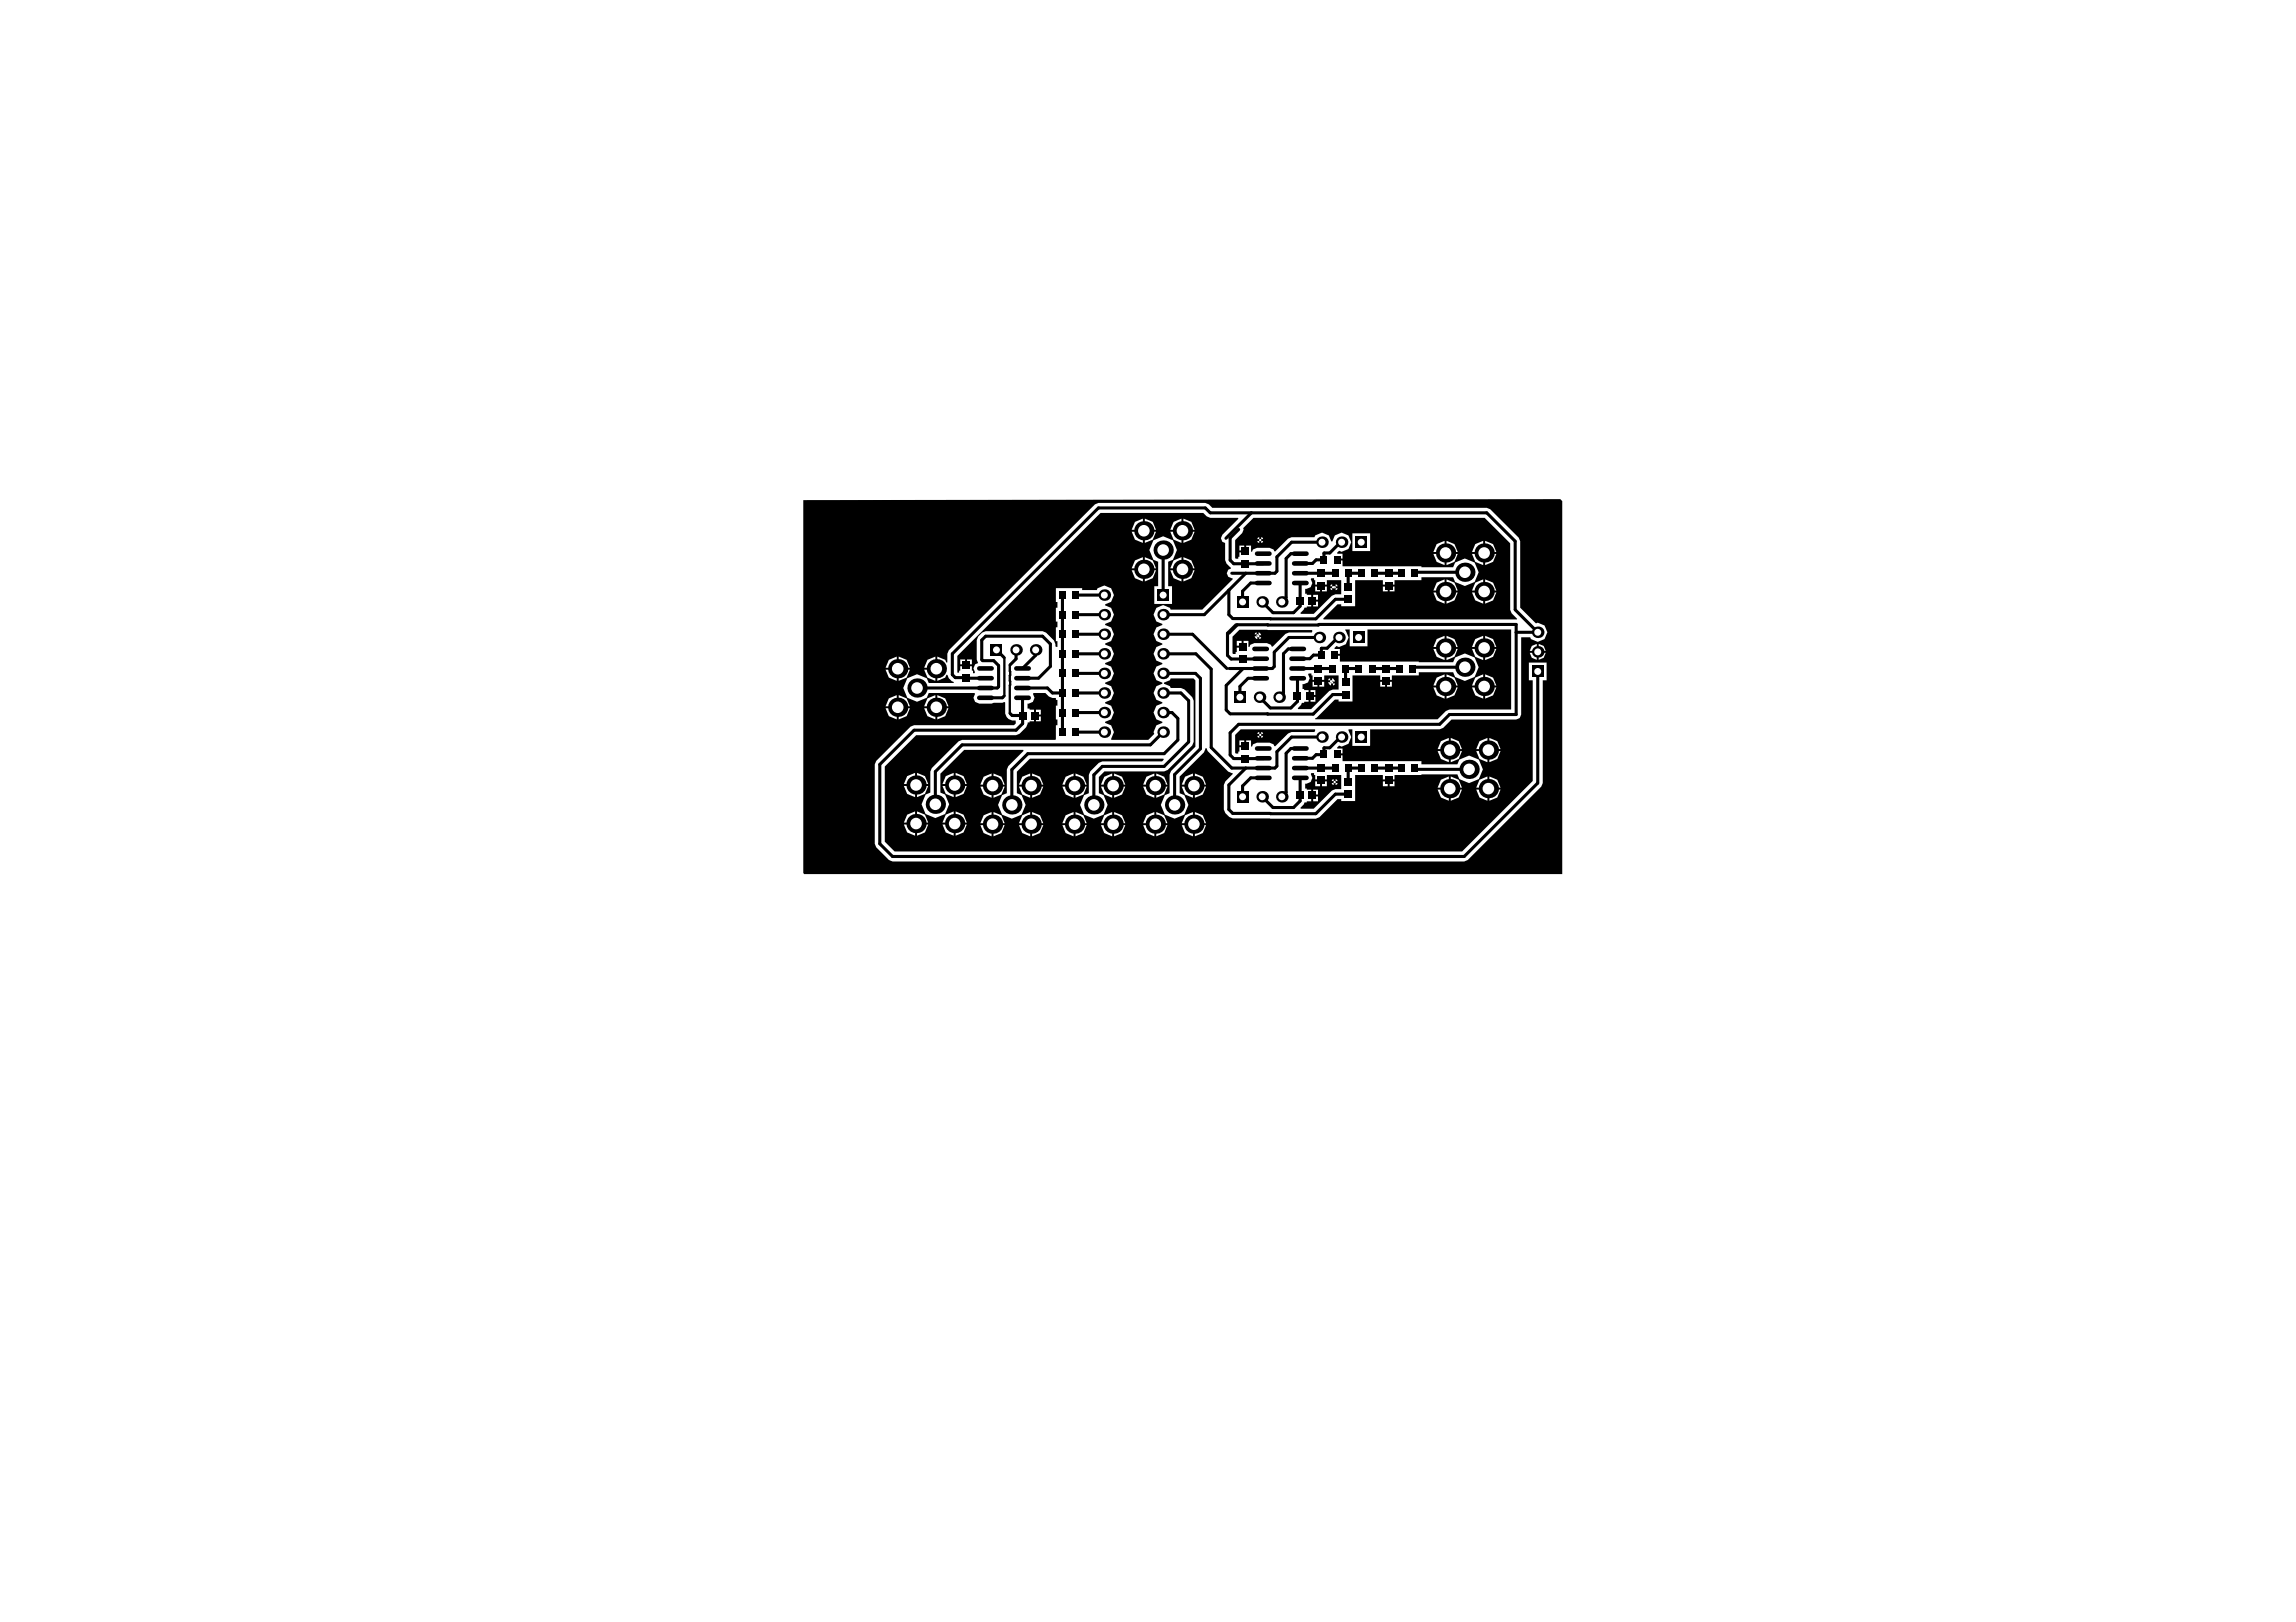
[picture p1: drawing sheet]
<svg xmlns="http://www.w3.org/2000/svg" width="297mm" height="210mm" viewBox="0 0 297 210" stroke-linecap="round" stroke-linejoin="round" font-family="sans-serif">
<g fill="#000">
<path d="M103.9 64.7v48.3l.1 .1h98.1v-48.3l-.2-.2zM117.4 87.8l1.2-.5 1.3 .5 .3 .6h3.2v-.1l-.3-.2-.4-.3-.1-.5h-.2l-.1 .4-1 .4v-3.1l1 .4 .1 .3h.2v-1.1l.1-.4 18.9-18.9 .5-.2h13.8l.5 .2 .4 .4h35.5l.5 .2 3.7 3.7 .2 .4v8.6l2 2.1 .2-.1 .9 .3 .4 .9-.4 .9-.9 .4-.8-.4-.1-.2h-1.2v10l-.2 .4-.5 .2h-8.3l-1.1 1.1-.4 .2h-9v2.1h-2.3v-2.1h-.5l.3 1-.4 .9-.8 .3-.4-.1-.2 .3v.1h.7v.6h-.7v.2h.7v.8h10.2v.4h4.6l.3-.6 1.3-.5 1.2 .5 .5 1.3-.5 1.2-1.2 .5-1.3-.5-.3-.6-8.1 .1v.6h-1.5v-.6h-3.6v3.4h-1.8v-.3h-.5l-2.3 2.4-.5 .1h-10.7l-.5-.2-.5-.5-.2-.4v-3.2l.2-.5 1-.9-.1-.2-.5-.1-2.7-2.7-.1-.4h-.2l-.1 .6-3.2 3.1v2.1l.6 .3 .5 1.3-.5 1.2-1.2 .5-1.3-.5-.5-1.2 .5-1.3 .6-.3v-2.4l.2-.4 3.2-3.2v-8.6l-.3-.2h-2.9l-.1 .2-.8 .3v.2l.8 .3 .1 .2h1.3l.4 .2 1 1 .2 .5v5.3l-.2 .5-3.1 3.1-.5 .2h-7.7l-.7 .8v2l.6 .3 .5 1.3-.5 1.2-1.3 .5-1.2-.5-.6-1.2 .6-1.3 .6-.3v-2.3l.2-.5 1.1-1.1 .4-.2h7.7l.3-.2-.1-.1h-17.3l-1.6 1.7v2.7l.6 .3 .5 1.3-.5 1.2-1.3 .5-1.3-.5-.5-1.2 .5-1.3 .7-.3v-3l.1-.5 2-1.9v-.2h-7.7l-3 3.1v2.5l.6 .2 .5 1.3-.5 1.2-1.3 .6-1.3-.6-.5-1.2 .5-1.3 .7-.2v-2.7l.2-.5 3.4-3.5 .5-.2h12l.1-1.9h.2v-.7h-.2v-1.8h.2v-.7h-.2v-.3h-.4l-.5-.2-.5-.4h-1.5l-.1 .1 .2 .5-.2 .5-.7 .3v.6h.3v.1h.6v1.5h-.6v.2h-.2l-.2 .6-.9 .9-.4 .1h-13l-4 4.1v9.7l1.2 1.3h73.5l9.1-9.1v-13.1h-.5v-2.3h2.3v2.3h-.5v13.3l-.2 .5-9.5 9.5-.5 .2h-73.9l-.5-.2-1.6-1.7-.2-.4v-10.3l.2-.4 4.4-4.5 .5-.2h12.9l.2-.2v-.4a1.1 1.1 0 0 1-1.4-.9v-1.4l-.1-.1-.2 .1h-1.1l-.3 .2h-1.6l-.5-.3-.3-.5 .2-.5v-.1h-5.9l-.3 .6-1.3 .5-1.2-.5-.5-1.3zM198.2 83.6l.6-.3v.9h-.9zM199.1 83.3l.6 .3 .3 .6h-.9zM197.9 84.5h.9v.9l-.6-.3zM199.1 84.5h.9l-.3 .6-.6 .3zM115 85.4l1-.4v1.4h-1.4zM120 85.4l1-.4v1.4h-1.4zM116.3 85l1 .4 .4 1h-1.4zM114.6 86.7h1.4v1.4l-1-.4zM119.6 86.7h1.4v1.4l-1-.4zM116.3 86.7h1.4l-.4 1-1 .4zM115 90.4l1-.4v1.4h-1.4zM120 90.4l1-.4v1.4h-1.4zM116.3 90l1 .4 .4 1h-1.4zM121.3 90l1 .4 .4 1h-1.4zM134 91.8h.7v.7h-.7zM114.6 91.7h1.4v1.4l-1-.4zM119.6 91.7h1.4v1.4l-1-.4zM116.3 91.7h1.4l-.4 1-1 .4zM121.3 91.7h1.4l-.4 1-1 .4zM134 92.7h.7v.6h-.7zM191.4 95.9l1-.4v1.4h-1.4zM186.4 95.9l1-.4v1.4h-1.4zM192.7 95.5l1 .4 .4 1h-1.4zM187.7 95.5l1 .4 .4 1h-1.4zM186 97.2h1.4v1.4l-1-.4zM191 97.2h1.4v1.4l-1-.4zM187.7 97.2h1.4l-.4 1-1 .4zM192.7 97.2h1.4l-.4 1-1 .4zM117.4 100.4l1-.4v1.5h-1.5zM122.4 100.4l1-.4v1.5h-1.5zM118.6 100l1.1 .4 .4 1.1h-1.5zM123.6 100l1.1 .4 .4 1.1h-1.5zM137.9 100.5l1-.4v1.4h-1.5zM132.3 100.5l1-.4v1.4h-1.5zM142.9 100.5l1-.4v1.4h-1.5zM148.3 100.5l1-.4v1.4h-1.4zM127.3 100.5l1-.4v1.4h-1.5zM153.3 100.5l1-.4v1.4h-1.4zM139.1 100.1l1.1 .4 .4 1h-1.5zM133.5 100.1l1.1 .4 .4 1h-1.5zM144.1 100.1l1.1 .4 .4 1h-1.5zM149.6 100.1l1 .4 .4 1h-1.4zM128.5 100.1l1.1 .4 .4 1h-1.5zM154.6 100.1l1 .4 .4 1h-1.4zM178.9 101.1h.6v.6h-.6zM179.8 101.1h.6v.6h-.6zM191.4 100.9l1-.4v1.4h-1.4zM186.4 100.9l1-.4v1.4h-1.4zM192.7 100.5l1 .4 .4 1h-1.4zM187.7 100.5l1 .4 .4 1h-1.4zM116.9 101.7h1.5v1.5l-1-.5zM121.9 101.7h1.5v1.5l-1-.5zM118.6 101.7h1.5l-.4 1-1.1 .5zM123.6 101.7h1.5l-.4 1-1.1 .5zM126.8 101.8h1.5v1.4l-1-.4zM131.8 101.8h1.5v1.4l-1-.4zM137.4 101.8h1.5v1.4l-1-.4zM142.4 101.8h1.5v1.4l-1-.4zM147.9 101.8h1.4v1.4l-1-.4zM152.9 101.8h1.4v1.4l-1-.4zM128.5 101.8h1.5l-.4 1-1.1 .4zM133.5 101.8h1.5l-.4 1-1.1 .4zM139.1 101.8h1.5l-.4 1-1.1 .4zM144.1 101.8h1.5l-.4 1-1.1 .4zM149.6 101.8h1.4l-.4 1-1 .4zM154.6 101.8h1.4l-.4 1-1 .4zM186 102.2h1.4v1.4l-1-.4zM191 102.2h1.4v1.4l-1-.4zM187.7 102.2h1.4l-.4 1-1 .4zM192.7 102.2h1.4l-.4 1-1 .4zM117.4 105.4l1-.4v1.4h-1.5zM122.4 105.4l1-.4v1.4h-1.5zM118.6 105l1.1 .4 .4 1h-1.5zM123.6 105l1.1 .4 .4 1h-1.5zM137.9 105.5l1-.4v1.4h-1.5zM132.3 105.5l1-.4v1.4h-1.5zM142.9 105.5l1-.4v1.4h-1.5zM148.3 105.5l1-.4v1.4h-1.4zM127.3 105.5l1-.4v1.4h-1.5zM153.3 105.5l1-.4v1.4h-1.4zM139.1 105.1l1.1 .4 .4 1h-1.5zM133.5 105.1l1.1 .4 .4 1h-1.5zM144.1 105.1l1.1 .4 .4 1h-1.5zM149.6 105.1l1 .4 .4 1h-1.4zM128.5 105.1l1.1 .4 .4 1h-1.5zM154.6 105.1l1 .4 .4 1h-1.4zM116.9 106.7h1.5v1.4l-1-.4zM121.9 106.7h1.5v1.4l-1-.4zM118.6 106.7h1.5l-.4 1-1.1 .4zM123.6 106.7h1.5l-.4 1-1.1 .4zM126.8 106.8h1.5v1.4l-1-.4zM131.8 106.8h1.5v1.4l-1-.4zM137.4 106.8h1.5v1.4l-1-.4zM142.4 106.8h1.5v1.4l-1-.4zM147.9 106.8h1.4v1.4l-1-.4zM152.9 106.8h1.4v1.4l-1-.4zM128.5 106.8h1.5l-.4 1-1.1 .4zM133.5 106.8h1.5l-.4 1-1.1 .4zM139.1 106.8h1.5l-.4 1-1.1 .4zM144.1 106.8h1.5l-.4 1-1.1 .4zM149.6 106.8h1.4l-.4 1-1 .4zM154.6 106.8h1.4l-.4 1-1 .4z"/>
<path d="M160.8 68.4l.1 .1-.2 .5-.9 .9v2.3l.1 .1h.3v-.2h.1v-.6h.8v-.1h.1v-.8h.7v.8h.1l.1-.3 .5-.2h1.6l.6 .2 .1 .2 .1 .1 1.6-1.7 .5-.2h3l.1-.2 .8-.4 .9 .4 .3 .8h.2l.3-.8 .9-.4 .8 .4 .4 .9-.4 .8-.8 .4-.4-.1-.2 .2v.2h.7v.6h-.7v.2h.7v.8h10.2v.1h4.1l.3-.6 1.2-.5 1.3 .5 .5 1.3-.5 1.2-1.3 .5-1.2-.5-.3-.6h-4.1v.4h-3.5v.6h-1.5v-.6h-3.6v3.4h-1.8v-.3h-.5l-1.8 1.8v.2h25l.1-.1-.7-.7-.2-.5v-8.6l-3.3-3.3h-29.9zM162.7 69.6l.2-.1v.3h-.2zM163.2 69.5l.1 .1 .1 .2h-.2zM162.7 70h.2v.3l-.2-.1zM163.2 70h.2l-.1 .2-.1 .1zM160.3 70.6h.7v.6h-.7zM175 69h2.3v2.3h-2.3zM190.9 70.4l1-.4v1.4h-1.5zM185.9 70.4l1-.4v1.4h-1.5zM192.1 70l1.1 .4 .4 1h-1.5zM187.1 70l1.1 .4 .4 1h-1.5zM185.4 71.7h1.5v1.4l-1-.4zM190.4 71.7h1.5v1.4l-1-.4zM187.1 71.7h1.5l-.4 1-1.1 .4zM192.1 71.7h1.5l-.4 1-1.1 .4zM190.9 75.4l1-.4v1.4h-1.5zM185.9 75.4l1-.4v1.4h-1.5zM192.1 75l1.1 .4 .4 1h-1.5zM187.1 75l1.1 .4 .4 1h-1.5zM178.9 75.9h.6v.6h-.6zM179.8 75.9h.6v.6h-.6zM185.4 76.7h1.5v1.4l-1-.4zM190.4 76.7h1.5v1.4l-1-.4zM187.1 76.7h1.5l-.4 1-1.1 .4zM192.1 76.7h1.5l-.4 1-1.1 .4z"/>
<path d="M169.6 74.8v.2l.2 .5-.2 .5-.7 .2v.6h.2v.2h.5v1.5h-.5v.1h-.3l-.1 .3-.5 .4 .1 .1h1.7l2.3-2.3 .5-.2h.7v-1.8h-1.8v.6h-1.5v-.6h-.2v-.3zM172.2 75.7l.1-.1v.3h-.2zM172.8 75.6l.2 .1 .1 .2h-.3zM172.1 76.1h.2v.3l-.1-.1zM172.8 76.1h.3l-.1 .2-.2 .1zM170.2 75.9h.6v.6h-.6zM171 75.9h.7v.6h-.7zM169.9 77h.6v.6h-.6zM169.9 77.9h.6v.6h-.6z"/>
<path d="M123.9 84.9v2.1h.2v-.2h.1v-.6h1.5v.6h.2v.3h.2v-.1l-.2-.5 .3-.5 .3-.2-.1-.4v-2.6l.2-.4 .5-.5 .4-.2h7.4l.4 .2 1.1 1 .1 .4v.3l.1 .1h.2v-.7h-.2v-1.8h.2v-.8h-.2v-1.8h.2v-.7h-.2v-1.8h3.4v.3h1.9l.1-.3 .9-.3 .8 .3 .4 .9-.4 .9-.7 .3v.1l.7 .4 .4 .8-.4 .9-.7 .3v.2l.7 .3 .4 .9-.4 .9-.7 .3v.1l.7 .3 .4 .9-.4 .9-.7 .3v.1l.7 .4 .4 .8-.4 .9-.7 .3v.2l.7 .3 .4 .9-.4 .9-.7 .3v.1l.7 .3 .4 .9-.4 .9-.7 .3v.1l.7 .4 .4 .8-.3 1h4.8l.7-.7-.1-.3 .4-.8 .8-.4v-.1l-.8-.3-.4-.9 .4-.9 .8-.3v-.1l-.8-.3-.4-.9 .4-.9 .8-.3v-.2l-.8-.3-.4-.9 .4-.8 .8-.4v-.1l-.8-.3-.4-.9 .4-.9 .8-.3v-.1l-.8-.3-.4-.9 .4-.9 .8-.3v-.2l-.8-.3-.4-.9 .4-.8 .9-.4 .9 .4 .1 .2h4l4-4-.1-.1-.5-.2-.2-.4 .2-.5 .3-.1v-.2l-.5-.5-.2-.4v-2.2l-.4-.2-.1-.4 .1-.5 2.1-2.1v-.1h-3.6l-.5-.2-.4-.4h-13.3zM151.8 67.5l1.1-.4v1.5h-1.5zM146.8 67.5l1.1-.4v1.5h-1.5zM153.1 67.1l1 .4 .5 1.1h-1.5zM148.1 67.1l1 .4 .5 1.1h-1.5zM146.4 68.8h1.5v1.5l-1.1-.5zM151.4 68.8h1.5v1.5l-1.1-.5zM148.1 68.8h1.5l-.5 1-1 .5zM153.1 68.8h1.5l-.5 1-1 .5zM151.8 72.5l1.1-.4v1.4h-1.5zM146.8 72.5l1.1-.4v1.4h-1.5zM153.1 72.1l1 .4 .5 1h-1.5zM148.1 72.1l1 .4 .5 1h-1.5zM146.4 73.8h1.5v1.4l-1.1-.4zM151.4 73.8h1.5v1.4l-1.1-.4zM148.1 73.8h1.5l-.5 1-1 .4zM153.1 73.8h1.5l-.5 1-1 .4zM149.2 69.9l1.3-.5 1.2 .5 .6 1.3-.6 1.2-.6 .3v3.2h.5v2.3h-2.3v-2.3h.5v-3.2l-.6-.3-.5-1.2zM124.2 85.3h.7v.7h-.7zM125.1 85.3h.6v.7h-.6z"/>
<path d="M159.5 82.4v2.1v.1h.4v-.2h.1v-.6h.8v-.1h.1v-.8h.6v.8h.1l.2-.3 .5-.2h1.6l.5 .2 .1 .3h.1l1.7-1.7 .5-.2h2.9l.1-.1-.1-.2h-9.3zM162.4 81.9l.2-.1v.3h-.3zM162.8 81.8l.2 .1 .2 .3h-.4zM162.7 82.2h.1v.1h-.1zM162.3 82.3h.4v.4l-.2-.1zM162.9 82.5h.3l-.1 .1-.2 .1zM160 82.9h.6v.7h-.6z"/>
<path d="M159.8 95.1v2.3l.1 .1h.3v-.2h.1v-.6h.8v-.1h.1v-.8h.7v.8h.1l.1-.3 .5-.2h1.6l.6 .2 .1 .3h.1l1.6-1.7 .5-.2h3l.1-.2-.1-.1h-9.6zM162.7 94.8l.2-.1v.3h-.2zM163.2 94.7l.1 .1 .1 .2h-.2zM162.7 95.2h.2v.3l-.2-.1zM163.2 95.2h.2l-.1 .2-.1 .1zM160.3 95.8h.7v.6h-.7z"/>
<path d="M169.3 87.2l-.1 .1 .2 .5-.2 .5-.7 .2v.7h.2v.1h.6v1.5h-.6v.2h-.3l-.1 .2-.4 .5v.1h1.7l2.4-2.4 .4-.2h.8v-1.8h-1.9v.6h-1.5v-.6h-.1v-.2zM171.9 87.9l.2-.1v.2h-.3zM171.8 88.3h.4v-.1h.1v-.4l.2 .1 .2 .3h-.4v.1h-.1v.4l-.2-.1zM172.5 88.4h.2l-.1 .2-.1 .1zM169.8 88.2h.6v.7h-.6zM170.7 88.2h.6v.7h-.6zM169.5 89.3h.7v.6h-.7zM169.5 90.2h.7v.6h-.7z"/>
<path d="M174 81.5v.1l.5 .9-.4 .9-.9 .3-.3-.1-.3 .3 .1 .1h.6v.6h-.7v.3h.7l.1 .7 14.6 .1 .3-.6 1.2-.5 1.3 .5 .5 1.2-.5 1.3-1.3 .5-1.2-.5-.3-.6h-4.4v.4h-3.5v.6h-1.5v-.6h-3.6v3.4h-1.8v-.3h-.5l-2.4 2.4-.2 .1 .1 .1h15.8l1.1-1.1 .4-.2h8v-10.3h-18.6v2.1h-2.3v-2.1zM190.9 82.7l1-.4v1.4h-1.5zM185.9 82.7l1-.4v1.4h-1.5zM192.1 82.3l1.1 .4 .4 1h-1.5zM187.1 82.3l1.1 .4 .4 1h-1.5zM185.4 84h1.5v1.4l-1-.4zM190.4 84h1.5v1.4l-1-.4zM187.1 84h1.5l-.4 1-1.1 .4zM192.1 84h1.5l-.4 1-1.1 .4zM190.9 87.7l1-.4v1.4h-1.5zM185.9 87.7l1-.4v1.4h-1.5zM192.1 87.3l1.1 .4 .4 1h-1.5zM187.1 87.3l1.1 .4 .4 1h-1.5zM178.6 88.2h.6v.7h-.6zM179.4 88.2h.7v.7h-.7zM185.4 89h1.5v1.4l-1-.4zM190.4 89h1.5v1.4l-1-.4zM187.1 89h1.5l-.4 1-1.1 .4zM192.1 89h1.5l-.4 1-1.1 .4z"/>
<path d="M169.6 100v.2l.2 .5-.2 .5-.7 .2v.6h.2v.2h.5v1.5h-.5v.1h-.3l-.1 .3-.5 .4 .1 .2h1.7l2.3-2.4 .5-.2h.7v-1.8h-1.8v.6h-1.5v-.6h-.2v-.3zM172.4 100.9l.1-.1v.3h-.2zM172.8 100.8l.2 .1 .1 .2h-.3zM172.3 101.3h.2v.3l-.1-.1zM172.8 101.3h.3l-.1 .2-.2 .1zM170.2 101.1h.6v.6h-.6zM171 101.1h.7v.6h-.7zM169.9 102.2h.6v.6h-.6zM169.9 103.1h.6v.6h-.6z"/>
<circle cx="168.2" cy="74.2" r=".2"/>
<circle cx="139.2" cy="87.1" r=".2"/>
<circle cx="167.9" cy="86.5" r=".2"/>
<circle cx="168.2" cy="99.4" r=".2"/>
<circle cx="172.3" cy="88.3" r=".15"/>
</g>
<g fill="none" stroke="#000" stroke-width=".4">
<path d="M137.5 77v17.7M139.2 77h3.7M139.2 79.5h3.7M150.5 71.2v5.8M159 76.4v3.1l.5 .5 10.7 .1 2.6-2.5h1.6M160.2 68.5l-1.1 1.1v2.9l.5 .5 3.8-.1M161.2 74.2l-5.4 5.3h-5.3M161.9 66.4l-3.3 3.3M163.4 75.5h-1.6l-1 1v1.4M168.2 74.2h4.5M168.2 71.6h-1.2l-.6 .7v5l-.6 .6M168.2 75.5v2.9l-.8 .9h-2.7l-1.4-1.4"/>
<path d="M171 70.2h-3.9l-1.9 1.9v1.8l-.3 .3h-5.5M171.2 72.4h-.9l-.5 .5h-1.6M173.6 70.2h-.2l-1.4 1.4h-.7v.8M176.1 74.2h-1.7v1.8M177.8 74.2h3.5M183 74.2l.2 .1M183.2 74.1h6.3M128.9 84.1l1 1M129.9 90.1l-.2 .2h-2.2M130.7 92.3l.2 .3h1.4M131.5 84.1v1.2l-.8 .7M132.3 90.3v2.3"/>
<path d="M132.3 87.8h2.1l1.5-1.6v-2.9l-1-1h-7.4l-.5 .5v2.6l.1 .1h1.5l.6 .6v2.8l-.2 .1h-10.4M132.3 89h3.2l.7 .7h1.3M134 84.1v.7l-1.7 1.7M139.2 94.7h3.7M139.2 92.2h3.7M139.2 87.1h3.7M139.2 84.6h3.7M139.2 82.1h3.7M139.2 89.7h3.7M150.5 84.6h4.2l2 2v10.1l2.7 2.7h5.5l.3-.3v-1.8l1.9-1.9h3.9M150.5 87.1h4.2l.6 .7v9.1l-3.3 3.3v4M150.5 89.7h2.3l1 1v5.3l-3.2 3.2h-8l-1.1 1.1v3.9"/>
<path d="M150.5 92.2h1.1l.8 .8v2.8l-1.8 1.7h-17.6l-2.1 2.1v4.6M150.5 94.7l-1.7 1.7h-24.3l-3.5 3.5v4.2M150.5 82.1h3.8l4.4 4.4M159 82l1.1-1.2h36v11.7h-8.6l-1.2 1.2h-26.1l-1.1 1.1v2.9l.5 .5 3.8-.1M159.9 80.8l-1.1 1.1v2.9l.5 .5 3.8-.1M160.8 86.5l-2.2 2.2v3.2l.5 .5h10.8l2.5-2.5h1.7M161.2 99.4l-2.2 2.2v3.2l.5 .5h10.7l2.6-2.5h1.6M163.1 87.8h-1.6l-1.1 1v1.4M167.9 86.5h4.5M167.9 87.8v3l-.9 .8h-2.7l-1.3-1.4M167.9 84h-1.2l-.7 .6v5.1l-.5 .5M168.2 99.4h4.5"/>
<path d="M168.2 96.9h-1.2l-.6 .6v5.1l-.6 .5M170.7 82.5h-3.9l-1.9 1.9v1.9l-.3 .2h-5.6M170.9 84.8h-1l-.4 .4h-1.6M171.2 97.7h-.9l-.5 .4h-1.6M173.2 82.5h-.1l-1.4 1.4h-.7l-.1 .8M173.6 95.4h-.2l-1.4 1.4h-.7v.8M175.8 86.5h-1.7v1.8M176.1 99.4h-1.7v1.8M177.5 86.5h3.5M177.8 99.4h3.5M182.7 86.5l.2 .2M182.9 86.3h6.6"/>
<path d="M183 99.4l.2 .2h6.9M196.1 81.8h2.8l-2.9-2.9v-8.9l-3.7-3.6h-35.7l-.7-.7h-13.8l-18.9 18.9v2.7l.4 .4 3.9 .1M198.9 86.9v14.4l-9.5 9.5h-73.9l-1.7-1.6v-10.3l4.5-4.4h13.2l.8-.9v-1M163.4 100.7h-1.6l-1 1v1.4M168.2 100.7v3l-.8 .8h-2.7l-1.4-1.4"/>
</g>
<path d="M129.9 85.1v5M130.7 86v6.3" fill="none" stroke="#000" stroke-width=".3"/>
<circle cx="172.3" cy="88.3" r=".15" fill="#fff"/>
<circle cx="162.7" cy="82.2" r=".15" fill="#000"/>
<circle cx="162.7" cy="82.2" r=".15" fill="#fff"/>
<circle cx="172.7" cy="76" r=".15" fill="#000"/>
<circle cx="172.7" cy="76" r=".15" fill="#fff"/>
<circle cx="163" cy="69.9" r=".15" fill="#000"/>
<circle cx="163" cy="69.9" r=".15" fill="#fff"/>
<circle cx="163" cy="95.1" r=".15" fill="#000"/>
<circle cx="163" cy="95.1" r=".15" fill="#fff"/>
<circle cx="172.7" cy="101.2" r=".15" fill="#000"/>
<circle cx="172.7" cy="101.2" r=".15" fill="#fff"/>
<circle cx="172.2" cy="88.2" r=".15" fill="#000"/>
<circle cx="172.2" cy="88.2" r=".15" fill="#fff"/>
<circle cx="162.8" cy="82.3" r=".15" fill="#000"/>
<circle cx="162.8" cy="82.3" r=".15" fill="#fff"/>
<circle cx="172.5" cy="76" r=".15" fill="#000"/>
<circle cx="172.5" cy="76" r=".15" fill="#fff"/>
<path d="M175 81.7h1.5v1.5h-1.5z" fill-rule="evenodd" fill="#000"/>
<circle cx="175.8" cy="82.5" r=".45" fill="#fff"/>
<circle cx="173.6" cy="70.2" r=".75" fill="#000"/>
<circle cx="173.6" cy="70.2" r=".45" fill="#fff"/>
<circle cx="173.6" cy="95.4" r=".75" fill="#000"/>
<circle cx="173.6" cy="95.4" r=".45" fill="#fff"/>
<path d="M128.2 83.4h1.5v1.5h-1.5z" fill-rule="evenodd" fill="#000"/>
<circle cx="128.9" cy="84.1" r=".45" fill="#fff"/>
<circle cx="165.5" cy="90.2" r=".75" fill="#000"/>
<circle cx="165.5" cy="90.2" r=".45" fill="#fff"/>
<circle cx="198.9" cy="84.4" r=".75" fill="#000"/>
<circle cx="198.9" cy="84.4" r=".45" fill="#fff"/>
<circle cx="170.7" cy="82.5" r=".75" fill="#000"/>
<circle cx="170.7" cy="82.5" r=".45" fill="#fff"/>
<circle cx="173.2" cy="82.5" r=".75" fill="#000"/>
<circle cx="173.2" cy="82.5" r=".45" fill="#fff"/>
<circle cx="171" cy="70.2" r=".75" fill="#000"/>
<circle cx="171" cy="70.2" r=".45" fill="#fff"/>
<circle cx="150.5" cy="94.7" r=".75" fill="#000"/>
<circle cx="150.5" cy="94.7" r=".45" fill="#fff"/>
<circle cx="150.5" cy="84.6" r=".75" fill="#000"/>
<circle cx="150.5" cy="84.6" r=".45" fill="#fff"/>
<path d="M198.2 86.1h1.5v1.5h-1.5z" fill-rule="evenodd" fill="#000"/>
<circle cx="198.9" cy="86.9" r=".45" fill="#fff"/>
<circle cx="187.6" cy="102.1" r="1.25" fill="#000"/>
<circle cx="187.6" cy="102.1" r=".75" fill="#fff"/>
<circle cx="187.6" cy="97.1" r="1.25" fill="#000"/>
<circle cx="187.6" cy="97.1" r=".75" fill="#fff"/>
<circle cx="187" cy="83.9" r="1.25" fill="#000"/>
<circle cx="187" cy="83.9" r=".75" fill="#fff"/>
<circle cx="187" cy="88.8" r="1.25" fill="#000"/>
<circle cx="187" cy="88.8" r=".75" fill="#fff"/>
<circle cx="189.5" cy="86.3" r="1.25" fill="#000"/>
<circle cx="189.5" cy="86.3" r=".75" fill="#fff"/>
<circle cx="187" cy="76.5" r="1.25" fill="#000"/>
<circle cx="187" cy="76.5" r=".75" fill="#fff"/>
<circle cx="187" cy="71.6" r="1.25" fill="#000"/>
<circle cx="187" cy="71.6" r=".75" fill="#fff"/>
<circle cx="171" cy="95.4" r=".75" fill="#000"/>
<circle cx="171" cy="95.4" r=".45" fill="#fff"/>
<path d="M160 102.4h1.5v1.5h-1.5z" fill-rule="evenodd" fill="#000"/>
<circle cx="160.8" cy="103.1" r=".45" fill="#fff"/>
<circle cx="163.3" cy="103.1" r=".75" fill="#000"/>
<circle cx="163.3" cy="103.1" r=".45" fill="#fff"/>
<circle cx="165.8" cy="103.1" r=".75" fill="#000"/>
<circle cx="165.8" cy="103.1" r=".45" fill="#fff"/>
<path d="M160 77.1h1.5v1.5h-1.5z" fill-rule="evenodd" fill="#000"/>
<circle cx="160.8" cy="77.9" r=".45" fill="#fff"/>
<circle cx="163.3" cy="77.9" r=".75" fill="#000"/>
<circle cx="163.3" cy="77.9" r=".45" fill="#fff"/>
<circle cx="165.8" cy="77.9" r=".75" fill="#000"/>
<circle cx="165.8" cy="77.9" r=".45" fill="#fff"/>
<circle cx="154.5" cy="101.7" r="1.25" fill="#000"/>
<circle cx="154.5" cy="101.7" r=".75" fill="#fff"/>
<circle cx="153" cy="68.7" r="1.25" fill="#000"/>
<circle cx="153" cy="68.7" r=".75" fill="#fff"/>
<circle cx="149.5" cy="101.7" r="1.25" fill="#000"/>
<circle cx="149.5" cy="101.7" r=".75" fill="#fff"/>
<circle cx="150.5" cy="92.2" r=".75" fill="#000"/>
<circle cx="150.5" cy="92.2" r=".45" fill="#fff"/>
<circle cx="150.5" cy="89.7" r=".75" fill="#000"/>
<circle cx="150.5" cy="89.7" r=".45" fill="#fff"/>
<circle cx="150.5" cy="87.1" r=".75" fill="#000"/>
<circle cx="150.5" cy="87.1" r=".45" fill="#fff"/>
<circle cx="150.5" cy="79.5" r=".75" fill="#000"/>
<circle cx="150.5" cy="79.5" r=".45" fill="#fff"/>
<path d="M149.7 76.3h1.5v1.5h-1.5z" fill-rule="evenodd" fill="#000"/>
<circle cx="150.5" cy="77" r=".45" fill="#fff"/>
<circle cx="148" cy="68.7" r="1.25" fill="#000"/>
<circle cx="148" cy="68.7" r=".75" fill="#fff"/>
<circle cx="139" cy="101.7" r="1.25" fill="#000"/>
<circle cx="139" cy="101.7" r=".75" fill="#fff"/>
<circle cx="141.5" cy="104.2" r="1.25" fill="#000"/>
<circle cx="141.5" cy="104.2" r=".75" fill="#fff"/>
<circle cx="133.4" cy="101.7" r="1.25" fill="#000"/>
<circle cx="133.4" cy="101.7" r=".75" fill="#fff"/>
<circle cx="128.4" cy="101.7" r="1.25" fill="#000"/>
<circle cx="128.4" cy="101.7" r=".75" fill="#fff"/>
<circle cx="130.9" cy="104.2" r="1.25" fill="#000"/>
<circle cx="130.9" cy="104.2" r=".75" fill="#fff"/>
<circle cx="131.5" cy="84.1" r=".75" fill="#000"/>
<circle cx="131.5" cy="84.1" r=".45" fill="#fff"/>
<circle cx="134" cy="84.1" r=".75" fill="#000"/>
<circle cx="134" cy="84.1" r=".45" fill="#fff"/>
<circle cx="123.5" cy="101.6" r="1.25" fill="#000"/>
<circle cx="123.5" cy="101.6" r=".75" fill="#fff"/>
<circle cx="121" cy="104.1" r="1.25" fill="#000"/>
<circle cx="121" cy="104.1" r=".75" fill="#fff"/>
<circle cx="121.1" cy="86.5" r="1.25" fill="#000"/>
<circle cx="121.1" cy="86.5" r=".75" fill="#fff"/>
<circle cx="116.1" cy="86.5" r="1.25" fill="#000"/>
<circle cx="116.1" cy="86.5" r=".75" fill="#fff"/>
<circle cx="198.9" cy="81.8" r=".75" fill="#000"/>
<circle cx="198.9" cy="81.8" r=".45" fill="#fff"/>
<circle cx="190.1" cy="99.6" r="1.25" fill="#000"/>
<circle cx="190.1" cy="99.6" r=".75" fill="#fff"/>
<circle cx="189.5" cy="74.1" r="1.25" fill="#000"/>
<circle cx="189.5" cy="74.1" r=".75" fill="#fff"/>
<path d="M159.7 89.5h1.5v1.5h-1.5z" fill-rule="evenodd" fill="#000"/>
<circle cx="160.4" cy="90.2" r=".45" fill="#fff"/>
<circle cx="163" cy="90.2" r=".75" fill="#000"/>
<circle cx="163" cy="90.2" r=".45" fill="#fff"/>
<circle cx="154.5" cy="106.7" r="1.25" fill="#000"/>
<circle cx="154.5" cy="106.7" r=".75" fill="#fff"/>
<circle cx="153" cy="73.7" r="1.25" fill="#000"/>
<circle cx="153" cy="73.7" r=".75" fill="#fff"/>
<circle cx="150.5" cy="82.1" r=".75" fill="#000"/>
<circle cx="150.5" cy="82.1" r=".45" fill="#fff"/>
<circle cx="149.5" cy="106.7" r="1.25" fill="#000"/>
<circle cx="149.5" cy="106.7" r=".75" fill="#fff"/>
<circle cx="148" cy="73.7" r="1.25" fill="#000"/>
<circle cx="148" cy="73.7" r=".75" fill="#fff"/>
<circle cx="139" cy="106.7" r="1.25" fill="#000"/>
<circle cx="139" cy="106.7" r=".75" fill="#fff"/>
<circle cx="128.4" cy="106.7" r="1.25" fill="#000"/>
<circle cx="128.4" cy="106.7" r=".75" fill="#fff"/>
<circle cx="133.4" cy="106.7" r="1.25" fill="#000"/>
<circle cx="133.4" cy="106.7" r=".75" fill="#fff"/>
<circle cx="121.1" cy="91.5" r="1.25" fill="#000"/>
<circle cx="121.1" cy="91.5" r=".75" fill="#fff"/>
<circle cx="123.5" cy="106.6" r="1.25" fill="#000"/>
<circle cx="123.5" cy="106.6" r=".75" fill="#fff"/>
<circle cx="116.1" cy="91.5" r="1.25" fill="#000"/>
<circle cx="116.1" cy="91.5" r=".75" fill="#fff"/>
<path d="M175.4 69.4h1.5v1.5h-1.5z" fill-rule="evenodd" fill="#000"/>
<circle cx="176.1" cy="70.2" r=".45" fill="#fff"/>
<circle cx="142.9" cy="94.7" r=".75" fill="#000"/>
<circle cx="142.9" cy="94.7" r=".45" fill="#fff"/>
<circle cx="142.9" cy="84.6" r=".75" fill="#000"/>
<circle cx="142.9" cy="84.6" r=".45" fill="#fff"/>
<circle cx="192.6" cy="102.1" r="1.25" fill="#000"/>
<circle cx="192.6" cy="102.1" r=".75" fill="#fff"/>
<circle cx="192.6" cy="97.1" r="1.25" fill="#000"/>
<circle cx="192.6" cy="97.1" r=".75" fill="#fff"/>
<circle cx="192" cy="83.9" r="1.25" fill="#000"/>
<circle cx="192" cy="83.9" r=".75" fill="#fff"/>
<circle cx="192" cy="88.8" r="1.25" fill="#000"/>
<circle cx="192" cy="88.8" r=".75" fill="#fff"/>
<circle cx="192" cy="76.5" r="1.25" fill="#000"/>
<circle cx="192" cy="76.5" r=".75" fill="#fff"/>
<circle cx="192" cy="71.6" r="1.25" fill="#000"/>
<circle cx="192" cy="71.6" r=".75" fill="#fff"/>
<circle cx="152" cy="104.2" r="1.25" fill="#000"/>
<circle cx="152" cy="104.2" r=".75" fill="#fff"/>
<path d="M175.4 94.6h1.5v1.5h-1.5z" fill-rule="evenodd" fill="#000"/>
<circle cx="176.1" cy="95.4" r=".45" fill="#fff"/>
<circle cx="150.5" cy="71.2" r="1.25" fill="#000"/>
<circle cx="150.5" cy="71.2" r=".75" fill="#fff"/>
<circle cx="144" cy="101.7" r="1.25" fill="#000"/>
<circle cx="144" cy="101.7" r=".75" fill="#fff"/>
<circle cx="118.5" cy="101.6" r="1.25" fill="#000"/>
<circle cx="118.5" cy="101.6" r=".75" fill="#fff"/>
<circle cx="142.9" cy="92.2" r=".75" fill="#000"/>
<circle cx="142.9" cy="92.2" r=".45" fill="#fff"/>
<circle cx="142.9" cy="89.7" r=".75" fill="#000"/>
<circle cx="142.9" cy="89.7" r=".45" fill="#fff"/>
<circle cx="142.9" cy="87.1" r=".75" fill="#000"/>
<circle cx="142.9" cy="87.1" r=".45" fill="#fff"/>
<circle cx="118.6" cy="89" r="1.25" fill="#000"/>
<circle cx="118.6" cy="89" r=".75" fill="#fff"/>
<circle cx="142.9" cy="79.5" r=".75" fill="#000"/>
<circle cx="142.9" cy="79.5" r=".45" fill="#fff"/>
<circle cx="142.9" cy="77" r=".75" fill="#000"/>
<circle cx="142.9" cy="77" r=".45" fill="#fff"/>
<circle cx="142.9" cy="82.1" r=".75" fill="#000"/>
<circle cx="142.9" cy="82.1" r=".45" fill="#fff"/>
<circle cx="144" cy="106.7" r="1.25" fill="#000"/>
<circle cx="144" cy="106.7" r=".75" fill="#fff"/>
<circle cx="118.5" cy="106.6" r="1.25" fill="#000"/>
<circle cx="118.5" cy="106.6" r=".75" fill="#fff"/>
<g fill="#000">
<path d="M137 76.5h.9v1h-.9z" fill-rule="evenodd"/>
<path d="M138.7 76.5h.9v1h-.9z" fill-rule="evenodd"/>
<path d="M160.6 70.9h1v1h-1z" fill-rule="evenodd"/>
<path d="M160.6 72.5h1v1h-1z" fill-rule="evenodd"/>
<path d="M167.7 77.2h1v1h-1z" fill-rule="evenodd"/>
<path d="M169.3 77.2h1v1h-1z" fill-rule="evenodd"/>
<path d="M170.4 73.7h1v1h-1z" fill-rule="evenodd"/>
<path d="M170.4 75.3h1v1h-1z" fill-rule="evenodd"/>
<path d="M170.8 71.9h.9v1h-.9z" fill-rule="evenodd"/>
<path d="M172.3 73.7h.9v1h-.9z" fill-rule="evenodd"/>
<path d="M172.5 71.9h.9v1h-.9z" fill-rule="evenodd"/>
<path d="M173.9 77.1h1v1h-1z" fill-rule="evenodd"/>
<path d="M173.9 75.5h1v1h-1z" fill-rule="evenodd"/>
<path d="M174 73.7h.9v1h-.9z" fill-rule="evenodd"/>
<path d="M175.7 73.7h.9v1h-.9z" fill-rule="evenodd"/>
<path d="M177.4 73.7h.9v1h-.9z" fill-rule="evenodd"/>
<path d="M179.2 73.7h1v1h-1z" fill-rule="evenodd"/>
<path d="M179.2 75.3h1v1h-1z" fill-rule="evenodd"/>
<path d="M180.9 73.7h.9v1h-.9z" fill-rule="evenodd"/>
<path d="M182.6 73.7h.9v1h-.9z" fill-rule="evenodd"/>
<path d="M124.5 85.6h1v1h-1z" fill-rule="evenodd"/>
<path d="M124.5 87.2h1v1h-1z" fill-rule="evenodd"/>
<path d="M131.8 92.1h1v1h-1z" fill-rule="evenodd"/>
<path d="M133.4 92.1h1v1h-1z" fill-rule="evenodd"/>
<path d="M137 94.2h.9v1h-.9z" fill-rule="evenodd"/>
<path d="M137 91.7h.9v1h-.9z" fill-rule="evenodd"/>
<path d="M137 84.1h.9v1h-.9z" fill-rule="evenodd"/>
<path d="M137 81.6h.9v1h-.9z" fill-rule="evenodd"/>
<path d="M137 86.6h.9v1h-.9z" fill-rule="evenodd"/>
<path d="M137 89.2h.9v1h-.9z" fill-rule="evenodd"/>
<path d="M137 79h.9v1h-.9z" fill-rule="evenodd"/>
<path d="M138.7 94.2h.9v1h-.9z" fill-rule="evenodd"/>
<path d="M138.7 91.7h.9v1h-.9z" fill-rule="evenodd"/>
<path d="M138.7 84.1h.9v1h-.9z" fill-rule="evenodd"/>
<path d="M138.7 81.6h.9v1h-.9z" fill-rule="evenodd"/>
<path d="M138.7 86.6h.9v1h-.9z" fill-rule="evenodd"/>
<path d="M138.7 89.2h.9v1h-.9z" fill-rule="evenodd"/>
<path d="M138.7 79h.9v1h-.9z" fill-rule="evenodd"/>
<path d="M160.3 83.2h1v1h-1z" fill-rule="evenodd"/>
<path d="M160.3 84.8h1v1h-1z" fill-rule="evenodd"/>
<path d="M160.6 96.1h1v1h-1z" fill-rule="evenodd"/>
<path d="M160.6 97.7h1v1h-1z" fill-rule="evenodd"/>
<path d="M167.3 89.6h1v1h-1z" fill-rule="evenodd"/>
<path d="M168.9 89.6h1v1h-1z" fill-rule="evenodd"/>
<path d="M170.1 86h1v1h-1z" fill-rule="evenodd"/>
<path d="M170.1 87.6h1v1h-1z" fill-rule="evenodd"/>
<path d="M170.4 98.9h1v1h-1z" fill-rule="evenodd"/>
<path d="M170.5 84.2h.9v1h-.9z" fill-rule="evenodd"/>
<path d="M170.8 97.1h.9v1h-.9z" fill-rule="evenodd"/>
<path d="M171.9 86h.9v1h-.9z" fill-rule="evenodd"/>
<path d="M172.2 84.2h.9v1h-.9z" fill-rule="evenodd"/>
<path d="M172.3 98.9h.9v1h-.9z" fill-rule="evenodd"/>
<path d="M172.5 97.1h.9v1h-.9z" fill-rule="evenodd"/>
<path d="M173.6 87.8h1v1h-1z" fill-rule="evenodd"/>
<path d="M173.6 89.4h1v1h-1z" fill-rule="evenodd"/>
<path d="M173.6 86h.9v1h-.9z" fill-rule="evenodd"/>
<path d="M174 98.9h.9v1h-.9z" fill-rule="evenodd"/>
<path d="M175.4 86h.9v1h-.9z" fill-rule="evenodd"/>
<path d="M175.7 98.9h.9v1h-.9z" fill-rule="evenodd"/>
<path d="M177.1 86h.9v1h-.9z" fill-rule="evenodd"/>
<path d="M177.4 98.9h.9v1h-.9z" fill-rule="evenodd"/>
<path d="M178.8 86h1v1h-1z" fill-rule="evenodd"/>
<path d="M178.8 87.6h1v1h-1z" fill-rule="evenodd"/>
<path d="M179.2 98.9h1v1h-1z" fill-rule="evenodd"/>
<path d="M180.6 86h.9v1h-.9z" fill-rule="evenodd"/>
<path d="M180.9 98.9h.9v1h-.9z" fill-rule="evenodd"/>
<path d="M182.3 86h.9v1h-.9z" fill-rule="evenodd"/>
<path d="M182.6 98.9h.9v1h-.9z" fill-rule="evenodd"/>
<path d="M167.7 102.4h1v1h-1z" fill-rule="evenodd"/>
<path d="M169.3 102.4h1v1h-1z" fill-rule="evenodd"/>
<path d="M170.4 100.5h1v1h-1z" fill-rule="evenodd"/>
<path d="M173.9 102.3h1v1h-1z" fill-rule="evenodd"/>
<path d="M173.9 100.7h1v1h-1z" fill-rule="evenodd"/>
<path d="M179.2 100.5h1v1h-1z" fill-rule="evenodd"/>
</g>
<g fill="none" stroke="#000" stroke-width=".6">
<path d="M162.6 74.2h1.6M162.6 72.9h1.6M162.6 75.5h1.6M162.6 71.6h1.6M167.4 74.2h1.6M167.4 72.9h1.6M167.4 75.5h1.6M167.4 71.6h1.6M126.7 90.3h1.6M126.7 89h1.6M126.7 86.5h1.6M126.7 87.8h1.6"/>
<path d="M131.5 90.3h1.6M131.5 89h1.6M131.5 86.5h1.6M131.5 87.8h1.6M162.3 86.5h1.6M162.3 84h1.6M162.3 87.8h1.6M162.3 85.2h1.6M162.6 98.1h1.6M162.6 96.9h1.6M162.6 99.4h1.6M167.1 86.5h1.6"/>
<path d="M167.1 84h1.6M167.1 87.8h1.6M167.1 85.2h1.6M167.4 98.1h1.6M167.4 96.9h1.6M167.4 99.4h1.6M162.6 100.7h1.6M167.4 100.7h1.6"/>
</g>
</svg>
